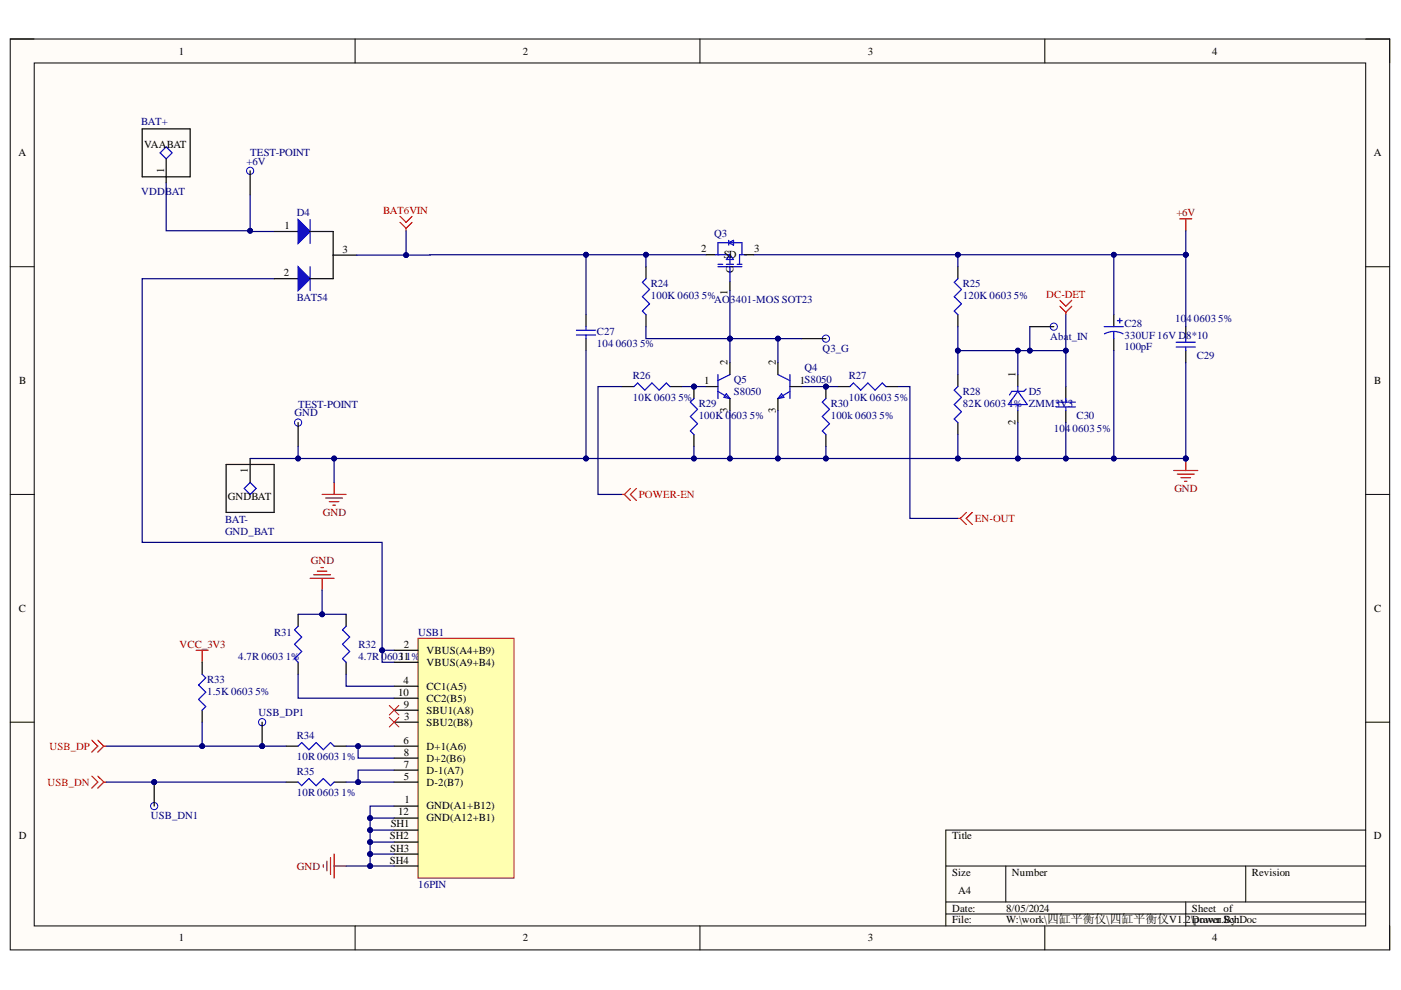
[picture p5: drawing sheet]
<svg xmlns="http://www.w3.org/2000/svg" width="297mm" height="210mm" viewBox="0 0 297 210" stroke-linecap="round" stroke-linejoin="round" font-family="sans-serif">
<defs><g id="words">
<g font-size="2.3">
<text x="37.9" y="11.6">1</text>
<text x="110.8" y="11.6">2</text>
<text x="184" y="11.6">3</text>
<text x="257" y="11.6">4</text>
<text x="3.9" y="33.1">A</text>
<text x="30.5" y="31.4">VAABAT</text>
<text x="291.3" y="33.1">A</text>
<text x="34.8" y="36.6" transform="rotate(-90 34.8 36.6)">1</text>
<text x="60.3" y="48.5">1</text>
<text x="72.6" y="53.6">3</text>
<text x="148.7" y="53.5">2</text>
<text x="159.9" y="53.5">3</text>
<text x="60.2" y="58.6">2</text>
<text x="153.5" y="54.8">SD</text>
<text x="155.5" y="57.8" transform="rotate(-90 155.5 57.8)">G</text>
<text x="154.2" y="62.6" transform="rotate(-90 154.2 62.6)">1</text>
<text x="154.2" y="77.4" transform="rotate(-90 154.2 77.4)">2</text>
<text x="164.5" y="77.4" transform="rotate(-90 164.5 77.4)">2</text>
<text x="4.1" y="81.4">B</text>
<text x="149.3" y="81.4">1</text>
<text x="169.6" y="81.4">1S8050</text>
<text x="215.3" y="79.9" transform="rotate(-90 215.3 79.9)">1</text>
<text x="291.4" y="81.4">B</text>
<text x="154.2" y="87.5" transform="rotate(-90 154.2 87.5)">3</text>
<text x="164.5" y="87.5" transform="rotate(-90 164.5 87.5)">3</text>
<text x="215.3" y="90.1" transform="rotate(-90 215.3 90.1)">2</text>
<text x="52.5" y="100.3" transform="rotate(-90 52.5 100.3)">1</text>
<text x="48.3" y="106.1">GNDBAT</text>
<text x="4" y="129.7">C</text>
<text x="291.4" y="129.7">C</text>
<text x="85.6" y="137.4">2</text>
<text x="90.4" y="138.7">VBUS(A4+B9)</text>
<text x="90.4" y="141.2">VBUS(A9+B4)</text>
<text x="84.4" y="147.5">10</text>
<text x="85.5" y="145">4</text>
<text x="90.4" y="146.3">CC1(A5)</text>
<text x="90.4" y="148.8">CC2(B5)</text>
<text x="85.6" y="150.1">9</text>
<text x="85.7" y="152.6">3</text>
<text x="90.4" y="151.3">SBU1(A8)</text>
<text x="90.4" y="153.9">SBU2(B8)</text>
<text x="85.5" y="157.7">6</text>
<text x="85.6" y="160.2">8</text>
<text x="90.4" y="158.9">D+1(A6)</text>
<text x="90.4" y="161.5">D+2(B6)</text>
<text x="85.6" y="162.7">7</text>
<text x="85.6" y="165.3">5</text>
<text x="90.4" y="164">D-1(A7)</text>
<text x="90.4" y="166.6">D-2(B7)</text>
<text x="84.4" y="172.9">12</text>
<text x="85.8" y="170.4">1</text>
<text x="90.4" y="171.6">GND(A1+B12)</text>
<text x="4" y="178">D</text>
<text x="82.7" y="178">SH2</text>
<text x="82.8" y="175.4">SH1</text>
<text x="90.4" y="174.2">GND(A12+B1)</text>
<text x="201.9" y="178">Title</text>
<text x="291.3" y="178">D</text>
<text x="82.7" y="183.1">SH4</text>
<text x="82.7" y="180.6">SH3</text>
<text x="201.9" y="185.7">Size</text>
<text x="214.6" y="185.7">Number</text>
<text x="265.4" y="185.7">Revision</text>
<text x="203.1" y="189.5">A4</text>
<text x="201.9" y="193.3">Date:</text>
<text x="201.9" y="195.8">File:</text>
<text x="213.3" y="193.3">8/05/2024</text>
<text x="213.3" y="195.8">W:\work\四缸平衡仪\四缸平衡仪V1.2\Drawn By:</text>
<text x="252.7" y="193.3">Sheet of</text>
<text x="253.1" y="195.8">power.SchDoc</text>
<text x="37.9" y="199.6">1</text>
<text x="110.8" y="199.6">2</text>
<text x="184" y="199.6">3</text>
<text x="257" y="199.6">4</text>
</g>
<g font-size="2.3" fill="#000080">
<text x="30" y="26.5">BAT+</text>
<text x="52.3" y="34.9">+6V</text>
<text x="53" y="33.1">TEST-POINT</text>
<text x="30" y="41.3">VDDBAT</text>
<text x="62.9" y="45.7">D4</text>
<text x="151.4" y="50.2">Q3</text>
<text x="62.9" y="63.9">BAT54</text>
<text x="138" y="60.9">R24</text>
<text x="138" y="63.4">100K 0603</text>
<text x="148.8" y="63.4">5%</text>
<text x="151.4" y="64.2">AO</text>
<text x="154.8" y="64.2">3401-MOS SOT23</text>
<text x="204.2" y="60.9">R25</text>
<text x="204.2" y="63.4">120K 0603</text>
<text x="215" y="63.4">5%</text>
<text x="126.6" y="71">C27</text>
<text x="238.4" y="69.2">C28</text>
<text x="238.4" y="71.8">330UF 16V D</text>
<text x="249.2" y="68.2">10</text>
<text x="251.5" y="71.8">8*10</text>
<text x="251.5" y="68.2">4</text>
<text x="253.1" y="68.2">0603</text>
<text x="258.3" y="68.2">5%</text>
<text x="126.6" y="73.6">104</text>
<text x="130.5" y="73.6">0603</text>
<text x="135.7" y="73.6">5%</text>
<text x="174.4" y="74.6">Q3_G</text>
<text x="222.7" y="72">Abat_IN</text>
<text x="238.4" y="74.3">100pF</text>
<text x="253.7" y="76.1">C29</text>
<text x="134.2" y="80.4">R26</text>
<text x="155.6" y="81.2">Q5</text>
<text x="155.6" y="83.7">S8050</text>
<text x="170.6" y="78.6">Q4</text>
<text x="180" y="80.4">R27</text>
<text x="204.2" y="83.7">R28</text>
<text x="218.1" y="83.7">D5</text>
<text x="62.4" y="88.3">GND</text>
<text x="63.2" y="86.5">TEST-POINT</text>
<text x="134.2" y="85">10K 0603</text>
<text x="143.8" y="85">5%</text>
<text x="148.1" y="86.2">R29</text>
<text x="148.1" y="88.8">100K 0</text>
<text x="155" y="88.8">603</text>
<text x="159" y="88.8">5%</text>
<text x="176.2" y="86.2">R30</text>
<text x="176.2" y="88.8">100k 0603</text>
<text x="180" y="85">10K 0603</text>
<text x="186.5" y="88.8">5%</text>
<text x="189.6" y="85">5%</text>
<text x="204.2" y="86.2">82K 0603</text>
<text x="213.8" y="86.2">1% ZMM3V3</text>
<text x="228.3" y="88.8">C30</text>
<text x="223.4" y="91.6">104</text>
<text x="227.4" y="91.6">0603</text>
<text x="232.6" y="91.6">5%</text>
<text x="47.7" y="110.9">BAT-</text>
<text x="47.7" y="113.5">GND_BAT</text>
<text x="58.1" y="134.8">R31</text>
<text x="76" y="137.4">R32</text>
<text x="88.7" y="134.8">USB1</text>
<text x="50.5" y="139.9">4.7R 0603</text>
<text x="60.6" y="139.9">1%</text>
<text x="76" y="139.9">4.7R 0603111%</text>
<text x="43.9" y="144.7">R33</text>
<text x="43.9" y="147.3">1.5K 0603</text>
<text x="54.1" y="147.3">5%</text>
<text x="54.8" y="151.8">USB_DP1</text>
<text x="62.9" y="156.7">R34</text>
<text x="62.9" y="161.2">10R 0603</text>
<text x="72.4" y="161.2">1%</text>
<text x="62.9" y="164.3">R35</text>
<text x="32" y="173.7">USB_DN1</text>
<text x="62.9" y="168.8">10R 0603</text>
<text x="72.4" y="168.8">1%</text>
<text x="88.7" y="188.2">16PIN</text>
</g>
<g font-size="2.3" fill="#f00">
<text x="81.2" y="45.3">BAT6VIN</text>
<text x="221.8" y="63.2">DC-DET</text>
<text x="135.5" y="105.6">POWER-EN</text>
<text x="206.7" y="110.7">EN-OUT</text>
<text x="10.5" y="158.9">USB_DP</text>
<text x="10.1" y="166.6">USB_DN</text>
</g>
<g font-size="2.3" fill="#800000">
<text x="249.4" y="45.8">+6V</text>
<text x="249" y="104.3">GND</text>
<text x="68.4" y="109.4">GND</text>
<text x="65.9" y="119.5">GND</text>
<text x="38.1" y="137.4">VCC_3V3</text>
<text x="62.9" y="184.4">GND</text>
</g>
</g></defs>
<path d="M2.2 8.3h292.4v193.1h-292.4z" fill-rule="evenodd" fill="#fffcf8"/>
<path d="M2.2 8.3h292.4v193.1h-292.4z" fill="none" stroke="#000" stroke-width=".21"/>
<path d="M7.3 13.4h282.3v182.9h-282.3z" fill-rule="evenodd" fill="#fffcf8"/>
<g fill="none" stroke="#000" stroke-width=".21">
<path d="M2.2 8.3h5.1M7.3 13.4h282.3v182.9h-282.3zM75.3 8.3v5M148.4 8.3v5M221.5 8.3v5.1M289.6 8.3h5v5.1M2.2 56.6h5.1M289.6 56.6h5M2.2 104.8h5.1M289.6 104.8h5M2.2 153.1h5.1M289.6 153.1h5"/>
<path d="M289.6 176h-89.1v20.3M75.3 196.3v5.1M148.4 196.3v5.1M200.5 183.6h89.1M200.5 191.2h89.1M200.5 193.8h89.1M213.3 183.6v7.6M221.5 196.3v5.1M251.4 191.2v5.1M264.1 183.6v7.6M294.6 196.3v5.1"/>
</g>
<path d="M34 32.4l1.2-1.3 1.3 1.3-1.3 1.3zM51.8 103.6l1.2-1.3 1.3 1.3-1.3 1.2z" fill="none" stroke="#00f" stroke-width=".25"/>
<path d="M30.1 27.3h10.2v10.2h-10.2zM35.2 33.7v5.1M47.9 98.5h10.2v10.1h-10.2zM53 97.2v5.1" fill="none" stroke="#000" stroke-width=".25"/>
<path d="M19.5 156.9l1.2 1.3-1.2 1.3M20.7 156.9l1.3 1.3M22 158.2l-1.3 1.3M22 158.2h.5M19.5 164.6l1.2 1.2-1.2 1.3M20.7 164.6l1.3 1.2M22 165.8l-1.3 1.3M22 165.8h.5" fill="none" stroke="#f00" stroke-width=".25"/>
<circle cx="32.7" cy="165.8" r=".51" fill="#000080"/>
<circle cx="32.7" cy="165.8" r=".51" fill="none" stroke="#000080" stroke-width=".21"/>
<circle cx="32.7" cy="170.9" r=".76" fill="none" stroke="#00f" stroke-width=".21"/>
<path d="M32.7 165.8v5.1" fill="none" stroke="#000" stroke-width=".25"/>
<circle cx="32.7" cy="165.8" r=".51" fill="#000080"/>
<circle cx="32.7" cy="165.8" r=".51" fill="none" stroke="#000080" stroke-width=".21"/>
<circle cx="55.6" cy="158.2" r=".51" fill="#000080"/>
<circle cx="55.6" cy="158.2" r=".51" fill="none" stroke="#000080" stroke-width=".21"/>
<circle cx="55.6" cy="153.1" r=".76" fill="none" stroke="#00f" stroke-width=".21"/>
<path d="M55.6 153.1v5.1" fill="none" stroke="#000" stroke-width=".25"/>
<circle cx="55.6" cy="158.2" r=".51" fill="#000080"/>
<circle cx="55.6" cy="158.2" r=".51" fill="none" stroke="#000080" stroke-width=".21"/>
<path d="M248.9 99.8h5M251.4 97.2v2.6M68.3 104.8h5.1M69.1 105.6h3.5M69.8 106.4h2.1M70.6 107.1h.5M70.8 102.3v2.5M249.6 100.5h3.6M250.4 101.3h2M251.1 102h.6" fill="none" stroke="#800000" stroke-width=".25"/>
<circle cx="251.4" cy="97.2" r=".51" fill="#000080"/>
<circle cx="251.4" cy="97.2" r=".51" fill="none" stroke="#000080" stroke-width=".21"/>
<path d="M203.1 56.6v2.5M203.1 66.7v2.6M177.7 82h2.5M187.8 82h2.6" fill="none" stroke="#000" stroke-width=".25"/>
<path d="M203.1 59.1l-.8 .8 1.5 1.5-1.5 1.5 1.5 1.5-1.5 1.6 .8 .7M180.2 82l.8-.8 1.5 1.5 1.5-1.5 1.5 1.5 1.6-1.5 .7 .8" fill="none" stroke="#00f" stroke-width=".25"/>
<circle cx="147.1" cy="82" r=".51" fill="#000080"/>
<circle cx="147.1" cy="82" r=".51" fill="none" stroke="#000080" stroke-width=".21"/>
<path d="M147.1 82v2.5M147.1 92.1v2.6" fill="none" stroke="#000" stroke-width=".25"/>
<circle cx="147.1" cy="82" r=".51" fill="#000080"/>
<circle cx="147.1" cy="82" r=".51" fill="none" stroke="#000080" stroke-width=".21"/>
<path d="M147.1 84.5l-.7 .8 1.5 1.5-1.5 1.5 1.5 1.5-1.5 1.6 .7 .7" fill="none" stroke="#00f" stroke-width=".25"/>
<circle cx="175.1" cy="82" r=".51" fill="#000080"/>
<circle cx="175.1" cy="82" r=".51" fill="none" stroke="#000080" stroke-width=".21"/>
<path d="M175.1 82v2.5M175.1 92.1v2.6" fill="none" stroke="#000" stroke-width=".25"/>
<circle cx="175.1" cy="82" r=".51" fill="#000080"/>
<circle cx="175.1" cy="82" r=".51" fill="none" stroke="#000080" stroke-width=".21"/>
<g fill="none" stroke="#00f" stroke-width=".25">
<path d="M137 59.1l-.8 .8 1.5 1.5-1.5 1.5 1.5 1.5-1.5 1.6 .8 .7M151.7 54h3.1M152.2 56.6h5.1M152.2 56h1M152.2 54v-2.5h5.1v2.5M154 56h1.5M154.5 51.5l1-.5v1zM154.5 51v1M154.8 54v2M154.8 56.6v3M154.8 54l.7 1h-1.5zM156.3 56h1"/>
<path d="M158.3 54h-1.5v2M122.2 71h4.1M122.2 70h4.1M124.2 69.3v.7M124.2 71v.8M152.2 79.4v5.1M154.8 79.4l-2.6 1.3M164.9 79.4l2.6 1.3M167.5 79.4v5.1M249.4 72.6h4M249.4 73.6h4M251.4 71.8v.8"/>
<path d="M251.4 73.6v.7M134.4 82l.8-.8 1.5 1.5 1.5-1.5 1.6 1.5 1.5-1.5 .7 .8M152.2 83l2.6 1.5M154 83.5l.8 1-1.3-.2zM165.7 83.5l.5 .8-1.3 .2zM167.5 83l-2.6 1.5M175.1 84.5l-.8 .8 1.6 1.5-1.6 1.5 1.6 1.5-1.6 1.6 .8 .7M203.1 82l-.8 .7 1.5 1.6-1.5 1.5 1.5 1.5-1.5 1.5 .8 .8M215.8 83l2 2.8h-4zM215.8 82v1M215.8 85.8v1.2M217.6 82.5l-.5 .5h-2.6l-.5 .7"/>
<path d="M223.9 85.3h4.1M223.9 86.3h4.1M226 84.5v.8M226 86.3v.7"/>
</g>
<g fill="none" stroke="#000" stroke-width=".25">
<path d="M53 36.2v5.1M58.1 49.1h5.1M70.6 54.1h5M137 56.6v2.5M149.7 54h2M154.8 59.6v2M157.8 54h2M124.2 66.7v2.6M124.2 71.8v2.5M137 66.7v2.6M154.8 76.9v2.5M164.9 76.9v2.5"/>
<path d="M203.1 79.4v2.6M215.8 79.4v2.6M251.4 69.3v2.5M251.4 74.3v2.6M63.2 89.6v5.1M131.9 82h2.5M142 82h2.6M149.7 82h2.5M154.8 84.5v2.5M164.9 84.5v2.5M167.5 82h2.5M203.1 89.6v2.5"/>
<path d="M215.8 87v2.6M226 82v2.5M226 87v2.6"/>
</g>
<g fill="none" stroke="#f00" stroke-width=".25">
<path d="M84.8 45.9l1.3 1.2 1.3-1.2M84.8 47.1l1.3 1.3M86.1 48.4v.5M87.4 47.1l-1.3 1.3M224.7 63.7l1.3 1.2 1.2-1.2M224.7 64.9l1.3 1.3M226 66.2v.5M227.2 64.9l-1.2 1.3M131.9 104.8h.5M132.4 104.8l1.3 1.3M133.7 103.6l-1.3 1.2M134.9 103.6l-1.2 1.2 1.2 1.3"/>
<path d="M203.1 109.9h.5M203.6 109.9l1.3 1.3M204.9 108.6l-1.3 1.3M206.1 108.6l-1.2 1.3 1.2 1.3"/>
</g>
<path d="M250.1 46.4h2.6M251.4 46.4v2.5" fill="none" stroke="#800000" stroke-width=".25"/>
<g fill="none" stroke="#00f" stroke-width=".21">
<circle cx="53" cy="36.2" r=".76"/>
<circle cx="63.2" cy="89.6" r=".76"/>
</g>
<path d="M63.2 46.5l2.5 2.6-2.5 2.5z" fill="#00f"/>
<path d="M63.2 46.5l2.5 2.6-2.5 2.5zM65.7 46.5v5.1" fill="none" stroke="#00f" stroke-width=".25"/>
<path d="M58.1 59.1h5.1" fill="none" stroke="#000" stroke-width=".25"/>
<path d="M63.2 56.6l2.5 2.5-2.5 2.5z" fill="#00f"/>
<path d="M63.2 56.6l2.5 2.5-2.5 2.5zM65.7 56.6v5M63.2 132.8l-.8 .8 1.6 1.5-1.6 1.5 1.6 1.5-1.6 1.5 .8 .8M73.4 132.8l-.8 .8 1.5 1.5-1.5 1.5 1.5 1.5-1.5 1.5 .8 .8M42.9 143l.7 .7-1.5 1.5 1.5 1.6-1.5 1.5 1.5 1.5-.7 .8M63.2 158.2l.8-.8 1.5 1.6 1.5-1.6 1.5 1.6 1.6-1.6 .7 .8M63.2 165.8l.8 .8 1.5-1.5 1.5 1.5 1.5-1.5 1.6 1.5 .7-.8" fill="none" stroke="#00f" stroke-width=".25"/>
<path d="M65.6 49.1h5v10h-5M63.2 130.2v2.6M73.4 130.2v2.6M42.9 140.4v2.6M42.9 150.6v2.5M60.7 158.2h2.5M63.2 140.4v2.6M70.8 158.2h2.6M73.4 140.4v2.6M60.7 165.8h2.5M70.8 165.8h2.6" fill="none" stroke="#000" stroke-width=".25"/>
<path d="M41.6 137.9h2.5M42.9 137.9v2.5M65.7 122.6h5.1M66.5 121.9h3.6M67.3 121.1h2M68 120.3h.5M68.3 122.6v2.6M68.6 183.4v.5M69.3 182.6v2M70.1 181.8v3.6M70.8 181.1v5.1M70.8 183.6h2.6" fill="none" stroke="#800000" stroke-width=".25"/>
<path d="M88.6 135.3h20.4v50.9h-20.4z" fill-rule="evenodd" fill="#ffffb0"/>
<path d="M88.6 135.3h20.4v50.9h-20.4z" fill="none" stroke="#800000" stroke-width=".21"/>
<g fill="none" stroke="#000" stroke-width=".25">
<path d="M236.1 66.7v2.6M236.1 71.8v2.5M83.5 137.9h5.1M83.5 140.4h5.1M83.5 145.5h5.1M83.5 148h5.1M83.5 150.6h5.1M83.5 153.1h5.1M83.5 158.2h5.1M83.5 160.7h5.1M83.5 163.3h5.1M83.5 165.8h5.1"/>
<path d="M83.5 170.9h5.1M83.5 173.5h5.1M83.5 176h5.1M83.5 178.5h5.1M83.5 181.1h5.1M83.5 183.6h5.1"/>
</g>
<path d="M82.5 152.1l2.1 2M82.5 149.6l2.1 2M84.6 152.1l-2.1 2M84.6 149.6l-2.1 2" fill="none" stroke="#f00" stroke-width=".21"/>
<path d="M234.1 69.3h4.1M236.1 70.3l.9 .1 1.1 .4M236.1 70.3l-.8 .1-1.1 .4M236.1 70.3v1.5M236.9 68h1M237.4 67.5v1" fill="none" stroke="#00f" stroke-width=".25"/>
<path d="M70.8 97.2v5.1" fill="none" stroke="#000080" stroke-width=".25"/>
<circle cx="70.8" cy="97.2" r=".51" fill="#000080"/>
<circle cx="70.8" cy="97.2" r=".51" fill="none" stroke="#000080" stroke-width=".21"/>
<path d="M137 54v2.6" fill="none" stroke="#000080" stroke-width=".25"/>
<circle cx="137" cy="54" r=".51" fill="#000080"/>
<circle cx="137" cy="54" r=".51" fill="none" stroke="#000080" stroke-width=".21"/>
<path d="M124.2 74.3v22.9" fill="none" stroke="#000080" stroke-width=".25"/>
<circle cx="124.2" cy="97.2" r=".51" fill="#000080"/>
<circle cx="124.2" cy="97.2" r=".51" fill="none" stroke="#000080" stroke-width=".21"/>
<path d="M137 69.3v2.5h17.8" fill="none" stroke="#000080" stroke-width=".25"/>
<circle cx="154.8" cy="71.8" r=".51" fill="#000080"/>
<circle cx="154.8" cy="71.8" r=".51" fill="none" stroke="#000080" stroke-width=".21"/>
<path d="M154.8 71.8h10.1v5.1" fill="none" stroke="#000080" stroke-width=".25"/>
<circle cx="154.8" cy="71.8" r=".51" fill="#000080"/>
<circle cx="154.8" cy="71.8" r=".51" fill="none" stroke="#000080" stroke-width=".21"/>
<circle cx="164.9" cy="71.8" r=".51" fill="#000080"/>
<circle cx="164.9" cy="71.8" r=".51" fill="none" stroke="#000080" stroke-width=".21"/>
<path d="M154.8 87v10.2" fill="none" stroke="#000080" stroke-width=".25"/>
<circle cx="154.8" cy="97.2" r=".51" fill="#000080"/>
<circle cx="154.8" cy="97.2" r=".51" fill="none" stroke="#000080" stroke-width=".21"/>
<path d="M164.9 87v10.2" fill="none" stroke="#000080" stroke-width=".25"/>
<circle cx="164.9" cy="97.2" r=".51" fill="#000080"/>
<circle cx="164.9" cy="97.2" r=".51" fill="none" stroke="#000080" stroke-width=".21"/>
<path d="M144.6 82h5.1" fill="none" stroke="#000080" stroke-width=".25"/>
<circle cx="147.1" cy="82" r=".51" fill="#000080"/>
<circle cx="147.1" cy="82" r=".51" fill="none" stroke="#000080" stroke-width=".21"/>
<path d="M147.1 94.7v2.5" fill="none" stroke="#000080" stroke-width=".25"/>
<circle cx="147.1" cy="97.2" r=".51" fill="#000080"/>
<circle cx="147.1" cy="97.2" r=".51" fill="none" stroke="#000080" stroke-width=".21"/>
<path d="M170 82h7.7" fill="none" stroke="#000080" stroke-width=".25"/>
<circle cx="175.1" cy="82" r=".51" fill="#000080"/>
<circle cx="175.1" cy="82" r=".51" fill="none" stroke="#000080" stroke-width=".21"/>
<path d="M175.1 94.7v2.5" fill="none" stroke="#000080" stroke-width=".25"/>
<circle cx="175.1" cy="97.2" r=".51" fill="#000080"/>
<circle cx="175.1" cy="97.2" r=".51" fill="none" stroke="#000080" stroke-width=".21"/>
<path d="M203.1 54v2.6" fill="none" stroke="#000080" stroke-width=".25"/>
<circle cx="203.1" cy="54" r=".51" fill="#000080"/>
<circle cx="203.1" cy="54" r=".51" fill="none" stroke="#000080" stroke-width=".21"/>
<path d="M203.1 92.1v5.1" fill="none" stroke="#000080" stroke-width=".25"/>
<circle cx="203.1" cy="97.2" r=".51" fill="#000080"/>
<circle cx="203.1" cy="97.2" r=".51" fill="none" stroke="#000080" stroke-width=".21"/>
<path d="M226 89.6v7.6" fill="none" stroke="#000080" stroke-width=".25"/>
<circle cx="226" cy="97.2" r=".51" fill="#000080"/>
<circle cx="226" cy="97.2" r=".51" fill="none" stroke="#000080" stroke-width=".21"/>
<path d="M215.8 89.6v7.6" fill="none" stroke="#000080" stroke-width=".25"/>
<circle cx="215.8" cy="97.2" r=".51" fill="#000080"/>
<circle cx="215.8" cy="97.2" r=".51" fill="none" stroke="#000080" stroke-width=".21"/>
<path d="M215.8 74.3v5.1" fill="none" stroke="#000080" stroke-width=".25"/>
<circle cx="215.8" cy="74.3" r=".51" fill="#000080"/>
<circle cx="215.8" cy="74.3" r=".51" fill="none" stroke="#000080" stroke-width=".21"/>
<path d="M251.4 48.9v5.1" fill="none" stroke="#000080" stroke-width=".25"/>
<circle cx="251.4" cy="54" r=".51" fill="#000080"/>
<circle cx="251.4" cy="54" r=".51" fill="none" stroke="#000080" stroke-width=".21"/>
<path d="M226 66.7v7.6" fill="none" stroke="#000080" stroke-width=".25"/>
<circle cx="226" cy="74.3" r=".51" fill="#000080"/>
<circle cx="226" cy="74.3" r=".51" fill="none" stroke="#000080" stroke-width=".21"/>
<path d="M63.2 94.7v2.5M190.4 82h2.5v27.9h10.2" fill="none" stroke="#000080" stroke-width=".25"/>
<circle cx="63.2" cy="97.2" r=".51" fill="#000080"/>
<circle cx="63.2" cy="97.2" r=".51" fill="none" stroke="#000080" stroke-width=".21"/>
<path d="M86.1 48.9v5.2M131.9 82h-5.1v22.8h5.1" fill="none" stroke="#000080" stroke-width=".25"/>
<circle cx="86.1" cy="54.1" r=".51" fill="#000080"/>
<circle cx="86.1" cy="54.1" r=".51" fill="none" stroke="#000080" stroke-width=".21"/>
<path d="M203.1 74.3h22.9v7.7" fill="none" stroke="#000080" stroke-width=".25"/>
<circle cx="203.1" cy="74.3" r=".51" fill="#000080"/>
<circle cx="203.1" cy="74.3" r=".51" fill="none" stroke="#000080" stroke-width=".21"/>
<circle cx="215.8" cy="74.3" r=".51" fill="#000080"/>
<circle cx="215.8" cy="74.3" r=".51" fill="none" stroke="#000080" stroke-width=".21"/>
<circle cx="218.3" cy="74.3" r=".51" fill="#000080"/>
<circle cx="218.3" cy="74.3" r=".51" fill="none" stroke="#000080" stroke-width=".21"/>
<circle cx="226" cy="74.3" r=".51" fill="#000080"/>
<circle cx="226" cy="74.3" r=".51" fill="none" stroke="#000080" stroke-width=".21"/>
<path d="M154.8 61.6v15.3" fill="none" stroke="#000080" stroke-width=".25"/>
<circle cx="154.8" cy="71.8" r=".51" fill="#000080"/>
<circle cx="154.8" cy="71.8" r=".51" fill="none" stroke="#000080" stroke-width=".21"/>
<path d="M203.1 69.3v10.1" fill="none" stroke="#000080" stroke-width=".25"/>
<circle cx="203.1" cy="74.3" r=".51" fill="#000080"/>
<circle cx="203.1" cy="74.3" r=".51" fill="none" stroke="#000080" stroke-width=".21"/>
<path d="M251.4 76.9v20.3" fill="none" stroke="#000080" stroke-width=".25"/>
<circle cx="251.4" cy="97.2" r=".51" fill="#000080"/>
<circle cx="251.4" cy="97.2" r=".51" fill="none" stroke="#000080" stroke-width=".21"/>
<path d="M251.4 54v15.3" fill="none" stroke="#000080" stroke-width=".25"/>
<circle cx="251.4" cy="54" r=".51" fill="#000080"/>
<circle cx="251.4" cy="54" r=".51" fill="none" stroke="#000080" stroke-width=".21"/>
<path d="M236.1 54v12.7" fill="none" stroke="#000080" stroke-width=".25"/>
<circle cx="236.1" cy="54" r=".51" fill="#000080"/>
<circle cx="236.1" cy="54" r=".51" fill="none" stroke="#000080" stroke-width=".21"/>
<path d="M236.1 74.3v22.9" fill="none" stroke="#000080" stroke-width=".25"/>
<circle cx="236.1" cy="97.2" r=".51" fill="#000080"/>
<circle cx="236.1" cy="97.2" r=".51" fill="none" stroke="#000080" stroke-width=".21"/>
<path d="M159.9 54h91.5" fill="none" stroke="#000080" stroke-width=".25"/>
<circle cx="251.4" cy="54" r=".51" fill="#000080"/>
<circle cx="251.4" cy="54" r=".51" fill="none" stroke="#000080" stroke-width=".21"/>
<circle cx="236.1" cy="54" r=".51" fill="#000080"/>
<circle cx="236.1" cy="54" r=".51" fill="none" stroke="#000080" stroke-width=".21"/>
<circle cx="203.1" cy="54" r=".51" fill="#000080"/>
<circle cx="203.1" cy="54" r=".51" fill="none" stroke="#000080" stroke-width=".21"/>
<path d="M53 48.9v.2h5.1" fill="none" stroke="#000080" stroke-width=".25"/>
<circle cx="53" cy="48.9" r=".51" fill="#000080"/>
<circle cx="53" cy="48.9" r=".51" fill="none" stroke="#000080" stroke-width=".21"/>
<path d="M35.2 38.8v10.1h17.8v-7.6" fill="none" stroke="#000080" stroke-width=".25"/>
<circle cx="53" cy="48.9" r=".51" fill="#000080"/>
<circle cx="53" cy="48.9" r=".51" fill="none" stroke="#000080" stroke-width=".21"/>
<path d="M53 97.2h198.4" fill="none" stroke="#000080" stroke-width=".25"/>
<circle cx="63.2" cy="97.2" r=".51" fill="#000080"/>
<circle cx="63.2" cy="97.2" r=".51" fill="none" stroke="#000080" stroke-width=".21"/>
<circle cx="70.8" cy="97.2" r=".51" fill="#000080"/>
<circle cx="70.8" cy="97.2" r=".51" fill="none" stroke="#000080" stroke-width=".21"/>
<circle cx="124.2" cy="97.2" r=".51" fill="#000080"/>
<circle cx="124.2" cy="97.2" r=".51" fill="none" stroke="#000080" stroke-width=".21"/>
<circle cx="147.1" cy="97.2" r=".51" fill="#000080"/>
<circle cx="147.1" cy="97.2" r=".51" fill="none" stroke="#000080" stroke-width=".21"/>
<circle cx="154.8" cy="97.2" r=".51" fill="#000080"/>
<circle cx="154.8" cy="97.2" r=".51" fill="none" stroke="#000080" stroke-width=".21"/>
<circle cx="164.9" cy="97.2" r=".51" fill="#000080"/>
<circle cx="164.9" cy="97.2" r=".51" fill="none" stroke="#000080" stroke-width=".21"/>
<circle cx="175.1" cy="97.2" r=".51" fill="#000080"/>
<circle cx="175.1" cy="97.2" r=".51" fill="none" stroke="#000080" stroke-width=".21"/>
<circle cx="203.1" cy="97.2" r=".51" fill="#000080"/>
<circle cx="203.1" cy="97.2" r=".51" fill="none" stroke="#000080" stroke-width=".21"/>
<circle cx="215.8" cy="97.2" r=".51" fill="#000080"/>
<circle cx="215.8" cy="97.2" r=".51" fill="none" stroke="#000080" stroke-width=".21"/>
<circle cx="226" cy="97.2" r=".51" fill="#000080"/>
<circle cx="226" cy="97.2" r=".51" fill="none" stroke="#000080" stroke-width=".21"/>
<circle cx="236.1" cy="97.2" r=".51" fill="#000080"/>
<circle cx="236.1" cy="97.2" r=".51" fill="none" stroke="#000080" stroke-width=".21"/>
<circle cx="251.4" cy="97.2" r=".51" fill="#000080"/>
<circle cx="251.4" cy="97.2" r=".51" fill="none" stroke="#000080" stroke-width=".21"/>
<path d="M149.7 54h-25.5v12.7" fill="none" stroke="#000080" stroke-width=".25"/>
<circle cx="137" cy="54" r=".51" fill="#000080"/>
<circle cx="137" cy="54" r=".51" fill="none" stroke="#000080" stroke-width=".21"/>
<circle cx="124.2" cy="54" r=".51" fill="#000080"/>
<circle cx="124.2" cy="54" r=".51" fill="none" stroke="#000080" stroke-width=".21"/>
<path d="M124.2 54l-48.6 .1" fill="none" stroke="#000080" stroke-width=".25"/>
<circle cx="86.1" cy="54.1" r=".51" fill="#000080"/>
<circle cx="86.1" cy="54.1" r=".51" fill="none" stroke="#000080" stroke-width=".21"/>
<circle cx="124.2" cy="54" r=".51" fill="#000080"/>
<circle cx="124.2" cy="54" r=".51" fill="none" stroke="#000080" stroke-width=".21"/>
<path d="M22.5 165.8h38.2" fill="none" stroke="#000080" stroke-width=".25"/>
<circle cx="32.7" cy="165.8" r=".51" fill="#000080"/>
<circle cx="32.7" cy="165.8" r=".51" fill="none" stroke="#000080" stroke-width=".21"/>
<path d="M78.5 173.5h5" fill="none" stroke="#000080" stroke-width=".25"/>
<circle cx="78.5" cy="173.5" r=".51" fill="#000080"/>
<circle cx="78.5" cy="173.5" r=".51" fill="none" stroke="#000080" stroke-width=".21"/>
<path d="M78.5 176h5" fill="none" stroke="#000080" stroke-width=".25"/>
<circle cx="78.5" cy="176" r=".51" fill="#000080"/>
<circle cx="78.5" cy="176" r=".51" fill="none" stroke="#000080" stroke-width=".21"/>
<path d="M78.5 178.5h5" fill="none" stroke="#000080" stroke-width=".25"/>
<circle cx="78.5" cy="178.5" r=".51" fill="#000080"/>
<circle cx="78.5" cy="178.5" r=".51" fill="none" stroke="#000080" stroke-width=".21"/>
<path d="M78.5 181.1h5" fill="none" stroke="#000080" stroke-width=".25"/>
<circle cx="78.5" cy="181.1" r=".51" fill="#000080"/>
<circle cx="78.5" cy="181.1" r=".51" fill="none" stroke="#000080" stroke-width=".21"/>
<path d="M73.4 183.6h5.1" fill="none" stroke="#000080" stroke-width=".25"/>
<circle cx="78.5" cy="183.6" r=".51" fill="#000080"/>
<circle cx="78.5" cy="183.6" r=".51" fill="none" stroke="#000080" stroke-width=".21"/>
<path d="M83.5 170.9h-5v12.7h5" fill="none" stroke="#000080" stroke-width=".25"/>
<circle cx="78.5" cy="173.5" r=".51" fill="#000080"/>
<circle cx="78.5" cy="173.5" r=".51" fill="none" stroke="#000080" stroke-width=".21"/>
<circle cx="78.5" cy="176" r=".51" fill="#000080"/>
<circle cx="78.5" cy="176" r=".51" fill="none" stroke="#000080" stroke-width=".21"/>
<circle cx="78.5" cy="178.5" r=".51" fill="#000080"/>
<circle cx="78.5" cy="178.5" r=".51" fill="none" stroke="#000080" stroke-width=".21"/>
<circle cx="78.5" cy="181.1" r=".51" fill="#000080"/>
<circle cx="78.5" cy="181.1" r=".51" fill="none" stroke="#000080" stroke-width=".21"/>
<circle cx="78.5" cy="183.6" r=".51" fill="#000080"/>
<circle cx="78.5" cy="183.6" r=".51" fill="none" stroke="#000080" stroke-width=".21"/>
<path d="M83.5 163.3h-7.6v2.5h7.6" fill="none" stroke="#000080" stroke-width=".25"/>
<circle cx="75.9" cy="165.8" r=".51" fill="#000080"/>
<circle cx="75.9" cy="165.8" r=".51" fill="none" stroke="#000080" stroke-width=".21"/>
<path d="M73.4 165.8h2.5" fill="none" stroke="#000080" stroke-width=".25"/>
<circle cx="75.9" cy="165.8" r=".51" fill="#000080"/>
<circle cx="75.9" cy="165.8" r=".51" fill="none" stroke="#000080" stroke-width=".21"/>
<path d="M75.9 158.2h7.6" fill="none" stroke="#000080" stroke-width=".25"/>
<circle cx="75.9" cy="158.2" r=".51" fill="#000080"/>
<circle cx="75.9" cy="158.2" r=".51" fill="none" stroke="#000080" stroke-width=".21"/>
<path d="M73.4 158.2h2.5v2.5h7.6" fill="none" stroke="#000080" stroke-width=".25"/>
<circle cx="75.9" cy="158.2" r=".51" fill="#000080"/>
<circle cx="75.9" cy="158.2" r=".51" fill="none" stroke="#000080" stroke-width=".21"/>
<path d="M63.2 130.2h10.2" fill="none" stroke="#000080" stroke-width=".25"/>
<circle cx="68.3" cy="130.2" r=".51" fill="#000080"/>
<circle cx="68.3" cy="130.2" r=".51" fill="none" stroke="#000080" stroke-width=".21"/>
<path d="M68.3 125.2v5" fill="none" stroke="#000080" stroke-width=".25"/>
<circle cx="68.3" cy="130.2" r=".51" fill="#000080"/>
<circle cx="68.3" cy="130.2" r=".51" fill="none" stroke="#000080" stroke-width=".21"/>
<path d="M83.5 137.9h-2.5v2.5h2.5M63.2 143v5h20.3M73.4 143v2.5h10.1" fill="none" stroke="#000080" stroke-width=".25"/>
<circle cx="81" cy="137.9" r=".51" fill="#000080"/>
<circle cx="81" cy="137.9" r=".51" fill="none" stroke="#000080" stroke-width=".21"/>
<path d="M58.1 59.1h-28v55.9h50.9v22.9" fill="none" stroke="#000080" stroke-width=".25"/>
<circle cx="81" cy="137.9" r=".51" fill="#000080"/>
<circle cx="81" cy="137.9" r=".51" fill="none" stroke="#000080" stroke-width=".21"/>
<path d="M22.5 158.2h38.2" fill="none" stroke="#000080" stroke-width=".25"/>
<circle cx="42.9" cy="158.2" r=".51" fill="#000080"/>
<circle cx="42.9" cy="158.2" r=".51" fill="none" stroke="#000080" stroke-width=".21"/>
<circle cx="55.6" cy="158.2" r=".51" fill="#000080"/>
<circle cx="55.6" cy="158.2" r=".51" fill="none" stroke="#000080" stroke-width=".21"/>
<path d="M42.9 153.1v5.1" fill="none" stroke="#000080" stroke-width=".25"/>
<circle cx="42.9" cy="158.2" r=".51" fill="#000080"/>
<circle cx="42.9" cy="158.2" r=".51" fill="none" stroke="#000080" stroke-width=".21"/>
<circle cx="175.1" cy="71.8" r=".76" fill="none" stroke="#00f" stroke-width=".21"/>
<path d="M170 71.8h5.1" fill="none" stroke="#000" stroke-width=".25"/>
<path d="M164.9 71.8h5.1" fill="none" stroke="#000080" stroke-width=".25"/>
<circle cx="164.9" cy="71.8" r=".51" fill="#000080"/>
<circle cx="164.9" cy="71.8" r=".51" fill="none" stroke="#000080" stroke-width=".21"/>
<circle cx="223.4" cy="69.3" r=".76" fill="none" stroke="#00f" stroke-width=".21"/>
<path d="M218.3 69.3h5.1" fill="none" stroke="#000" stroke-width=".25"/>
<path d="M218.3 69.3v5" fill="none" stroke="#000080" stroke-width=".25"/>
<circle cx="218.3" cy="74.3" r=".51" fill="#000080"/>
<circle cx="218.3" cy="74.3" r=".51" fill="none" stroke="#000080" stroke-width=".21"/>
<use href="#words"/>
</svg>
